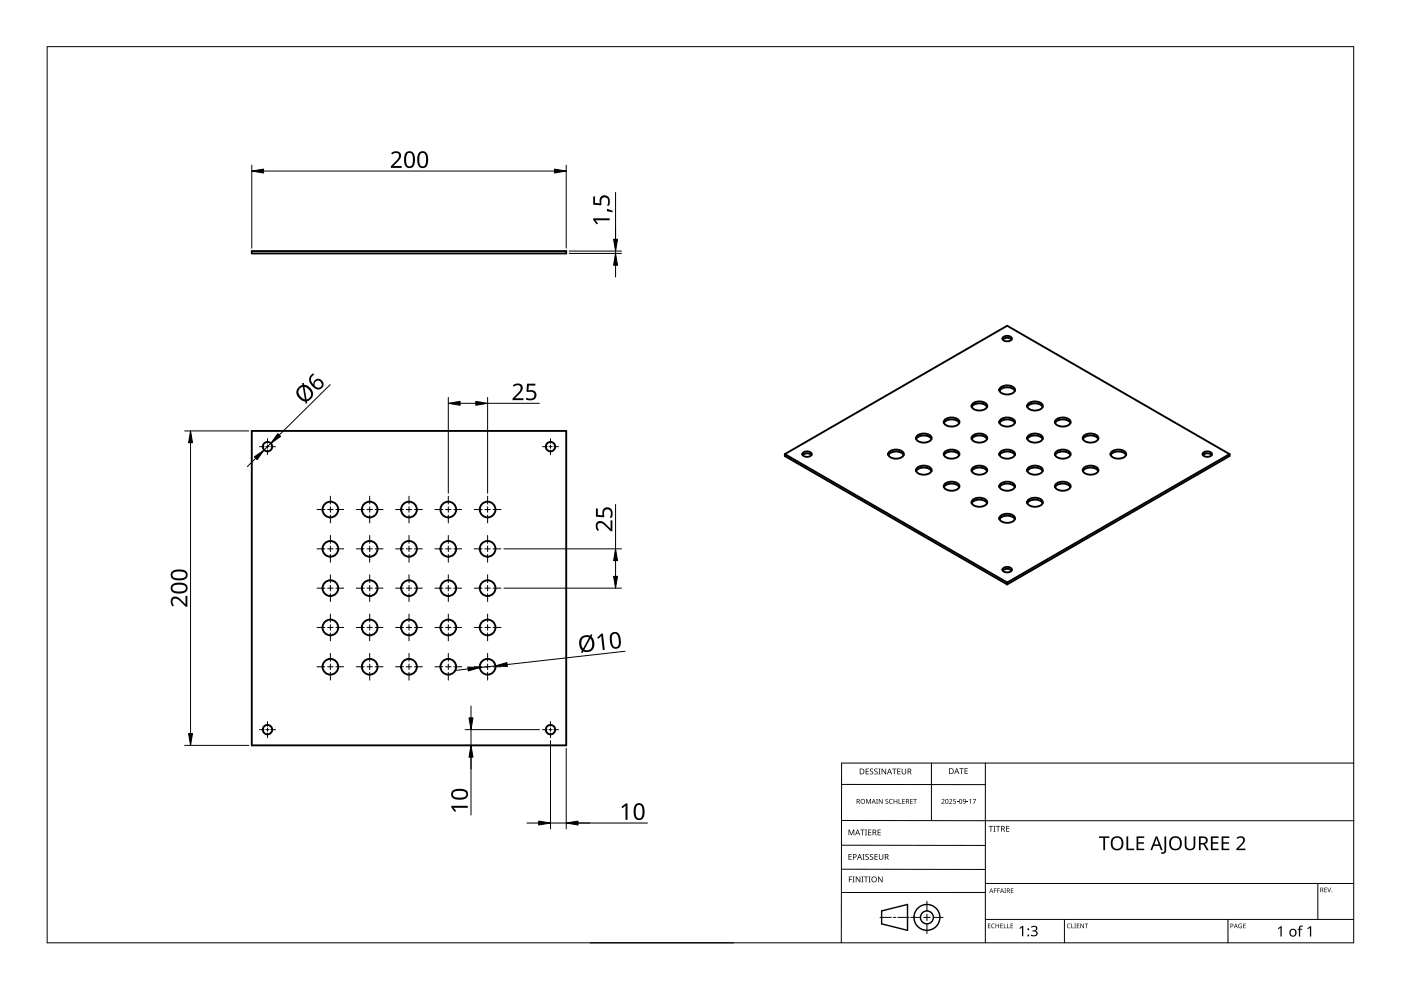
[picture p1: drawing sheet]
<svg xmlns="http://www.w3.org/2000/svg" width="297mm" height="210mm" viewBox="0 0 297 210" stroke-linecap="round" stroke-linejoin="round" font-family="sans-serif">
<g fill="none" stroke="#000" stroke-width=".4">
<path d="M53.4 53.2h66.6v.5h-66.6zM212.6 72a1.36 1.36 0 0 1 1.9 0M212.6 71.6a1.25 1.25 0 0 1 1.9 .2 1.15 1.15 0 0 1-2 0zM53.4 91.4h66.6v66.6h-66.6zM166.4 96.3l47.1-27.2 47.2 27.2M166.4 96.3l47.1 27.2M166.4 96.3v.4l47.1 27.2M170.2 96.5a1.36 1.36 0 0 1 1.9 0M170.2 96.1a1.25 1.25 0 0 1 1.9 .2 1.15 1.15 0 0 1-2 0zM188.3 96.5a2.13 2.13 0 0 1 3.3 0M188.6 95.7a2.34 2.34 0 0 1 3 .3 .93 .93 0 0 1-1.1 1.2 1.73 1.73 0 0 1-2.2-.9zM194.2 99.9a2.13 2.13 0 0 1 3.3 0"/>
<path d="M194.5 92.3a2.34 2.34 0 0 1 2.9 .3 .93 .93 0 0 1-1 1.2 1.73 1.73 0 0 1-2.2-.9zM194.5 99.1a2.34 2.34 0 0 1 2.9 .3 .93 .93 0 0 1-1 1.2 1.73 1.73 0 0 1-2.2-.9zM197.5 93.1a2.13 2.13 0 0 0-3.3 0M200.1 89.7a2.13 2.13 0 0 1 3.3 0M200.1 96.5a2.13 2.13 0 0 1 3.3 0M200.4 88.9a2.34 2.34 0 0 1 2.9 .3 .93 .93 0 0 1-1 1.2 1.73 1.73 0 0 1-2.2-.9zM200.4 95.7a2.34 2.34 0 0 1 2.9 .3 .93 .93 0 0 1-1 1.2 1.73 1.73 0 0 1-2.2-.9zM206 99.9a2.13 2.13 0 0 1 3.3 0M206 86.3a2.13 2.13 0 0 1 3.3 0M206.3 99.1a2.34 2.34 0 0 1 2.9 .3 .93 .93 0 0 1-1 1.2 1.72 1.72 0 0 1-2.2-.9zM206.3 92.3a2.34 2.34 0 0 1 2.9 .3 .93 .93 0 0 1-1 1.2 1.73 1.73 0 0 1-2.2-.9zM206.3 85.5a2.34 2.34 0 0 1 2.9 .3 .93 .93 0 0 1-1 1.2 1.73 1.73 0 0 1-2.2-.9z"/>
<path d="M209.3 93.1a2.13 2.13 0 0 0-3.3 0M211.9 89.7a2.13 2.13 0 0 1 3.3 0M211.9 96.5a2.13 2.13 0 0 1 3.3 0M212.2 82.1a2.34 2.34 0 0 1 2.9 .3 .93 .93 0 0 1-1 1.2 1.72 1.72 0 0 1-2.2-.9zM212.2 95.7a2.34 2.34 0 0 1 2.9 .3 .93 .93 0 0 1-1 1.2 1.73 1.73 0 0 1-2.2-.9zM212.2 88.9a2.34 2.34 0 0 1 2.9 .3 .93 .93 0 0 1-1 1.2 1.72 1.72 0 0 1-2.2-.9zM215.2 82.9a2.13 2.13 0 0 0-3.3 0M217.8 99.9a2.13 2.13 0 0 1 3.3 0M217.8 86.3a2.13 2.13 0 0 1 3.3 0M218.1 92.3a2.34 2.34 0 0 1 2.9 .3 .93 .93 0 0 1-1 1.2 1.72 1.72 0 0 1-2.2-.9zM218.1 85.5a2.34 2.34 0 0 1 2.9 .3 .93 .93 0 0 1-1 1.2 1.73 1.73 0 0 1-2.2-.9zM218.1 99.1a2.34 2.34 0 0 1 2.9 .3 .93 .93 0 0 1-1 1.2 1.72 1.72 0 0 1-2.2-.9z"/>
<path d="M221.1 93.1a2.13 2.13 0 0 0-3.3 0M223.7 89.7a2.13 2.13 0 0 1 3.3 0M223.7 96.5a2.13 2.13 0 0 1 3.3 0M224 95.7a2.34 2.34 0 0 1 2.9 .3 .93 .93 0 0 1-1 1.2 1.72 1.72 0 0 1-2.2-.9zM224 88.9a2.34 2.34 0 0 1 2.9 .3 .93 .93 0 0 1-1 1.2 1.72 1.72 0 0 1-2.2-.9zM229.6 99.9a2.13 2.13 0 0 1 3.3 0M229.9 92.3a2.34 2.34 0 0 1 2.9 .3 .93 .93 0 0 1-1.1 1.2 1.72 1.72 0 0 1-2.1-.9zM229.9 99.1a2.34 2.34 0 0 1 2.9 .3 .93 .93 0 0 1-1.1 1.2 1.72 1.72 0 0 1-2.1-.9zM232.9 93.1a2.13 2.13 0 0 0-3.3 0M235.5 96.5a2.13 2.13 0 0 1 3.2 0M235.8 95.7a2.34 2.34 0 0 1 2.9 .3 .93 .93 0 0 1-1.1 1.2 1.72 1.72 0 0 1-2.2-.9zM255 96.5a1.36 1.36 0 0 1 1.9 0"/>
<path d="M255.1 96.1a1.25 1.25 0 0 1 1.9 .2 1.15 1.15 0 0 1-2 0zM260.7 96.3v.4l-47.2 27.2M260.7 96.3l-47.2 27.2M200.4 102.5a2.34 2.34 0 0 1 2.9 .3 .93 .93 0 0 1-1 1.2 1.73 1.73 0 0 1-2.2-.9zM203.4 103.3a2.13 2.13 0 0 0-3.3 0M206 106.7a2.13 2.13 0 0 1 3.3 0M206.3 105.9a2.34 2.34 0 0 1 2.9 .3 .93 .93 0 0 1-1 1.2 1.73 1.73 0 0 1-2.2-.9zM211.9 110.1a2.13 2.13 0 0 1 3.3 0M212.2 102.5a2.34 2.34 0 0 1 2.9 .3 .93 .93 0 0 1-1 1.2 1.72 1.72 0 0 1-2.2-.9zM212.2 109.3a2.34 2.34 0 0 1 2.9 .3 .93 .93 0 0 1-1 1.2 1.72 1.72 0 0 1-2.2-.9zM215.2 103.3a2.13 2.13 0 0 0-3.3 0M217.8 106.7a2.13 2.13 0 0 1 3.3 0"/>
<path d="M218.1 105.9a2.34 2.34 0 0 1 2.9 .3 .93 .93 0 0 1-1 1.2 1.73 1.73 0 0 1-2.2-.9zM224 102.5a2.34 2.34 0 0 1 2.9 .3 .93 .93 0 0 1-1 1.2 1.72 1.72 0 0 1-2.2-.9zM227 103.3a2.13 2.13 0 0 0-3.3 0M212.6 120.6a1.25 1.25 0 0 1 1.9 .2 1.15 1.15 0 0 1-2 0zM213.5 123.5v.4M214.5 121a1.36 1.36 0 0 0-1.9 0"/>
<circle cx="56.7" cy="94.7" r="1"/>
<circle cx="116.7" cy="94.7" r="1"/>
<circle cx="70" cy="116.4" r="1.67"/>
<circle cx="70" cy="108" r="1.67"/>
<circle cx="78.4" cy="116.4" r="1.67"/>
<circle cx="78.4" cy="108" r="1.67"/>
<circle cx="86.7" cy="116.4" r="1.67"/>
<circle cx="86.7" cy="108" r="1.67"/>
<circle cx="95" cy="116.4" r="1.67"/>
<circle cx="95" cy="108" r="1.67"/>
<circle cx="103.4" cy="116.4" r="1.67"/>
<circle cx="103.4" cy="108" r="1.67"/>
<circle cx="70" cy="124.7" r="1.67"/>
<circle cx="70" cy="133" r="1.67"/>
<circle cx="78.4" cy="124.7" r="1.67"/>
<circle cx="78.4" cy="133" r="1.67"/>
<circle cx="86.7" cy="124.7" r="1.67"/>
<circle cx="86.7" cy="133" r="1.67"/>
<circle cx="95" cy="124.7" r="1.67"/>
<circle cx="95" cy="133" r="1.67"/>
<circle cx="103.4" cy="124.7" r="1.67"/>
<circle cx="103.4" cy="133" r="1.67"/>
<circle cx="56.7" cy="154.7" r="1"/>
<circle cx="70" cy="141.4" r="1.67"/>
<circle cx="78.4" cy="141.4" r="1.67"/>
<circle cx="86.7" cy="141.4" r="1.67"/>
<circle cx="95" cy="141.4" r="1.67"/>
<circle cx="103.4" cy="141.4" r="1.67"/>
<circle cx="116.7" cy="154.7" r="1"/>
</g>
<path d="M10 9.9h277v190h-277z" fill="none" stroke="#000" stroke-width=".21"/>
<g fill="none" stroke="#000" stroke-width=".21">
<path d="M178.4 179.2l30.5 .1M178.4 166.3l30.5 .1M178.5 174h108.6M197.5 161.8v12.2M208.9 161.8v38.1M287 161.8h-108.6v38.1M125.1 199.9h30.5M178.4 184.3h30.5M186.6 194.5h2.4M189.4 194.5h.5M190.4 194.5h2.4M193.1 194.5h2.1"/>
<path d="M195.8 194.5h1.4M196.5 191.1v2M196.5 193.8v1.4M196.5 195.9v2M197.9 194.5h2.1M208.9 189.2h-30.5M208.9 187.3h78.1M208.9 194.9h78.1M225.7 194.9v5M260.4 194.9v5M279.4 187.3v7.6"/>
</g>
<g fill="none" stroke="#000" stroke-width=".3">
<path d="M186.9 193.1l5.5-1.3v5.5l-5.5-1.4z"/>
<circle cx="196.5" cy="194.5" r="1.37"/>
<circle cx="196.5" cy="194.5" r="2.74"/>
</g>
<g fill="#000">
<path d="M179.9 175.9h.2l.4 1 .4-1h.2v1.2h-.1v-1.1l-.4 1.1h-.2l-.4-1.1 .1 1.1h-.2zM182.4 175.9h.9v.1h-.4v1.1h-.1v-1.1h-.4zM183.4 175.9h.4l-.1 .1v1l.1 .1h-.4l.1-.1v-1zM183.6 169.4h.2l.3 .8 .4-.8h.2v1h-.2v-.9l-.4 .9-.4-.9 .1 .9h-.2zM183.5 163h.7v.1h-.5v.4h.5v.1h-.5v.4h.5v.2h-.7zM184.1 175.9h.6v.1h-.5v.4h.5v.1h-.5v.5h.5v.1h-.6zM184.5 163.1l.4-.2 .2 .1v.1a.25 .25 0 0 0-.4-.1 .25 .25 0 0 0 0 .4 .4 .4 0 0 1 .5 .3 .4 .4 0 0 1-.3 .5 .4 .4 0 0 1-.5-.2h.1a.27 .27 0 0 0 .4 .1 .27 .27 0 0 0-.1-.4l-.3-.3zM185.4 163.1l.4-.2 .3 .1-.1 .1a.25 .25 0 0 0-.4-.1 .25 .25 0 0 0 0 .4 .4 .4 0 0 1 .5 .3 .4 .4 0 0 1-.3 .5 .4 .4 0 0 1-.5-.2h.1a.27 .27 0 0 0 .4 .1 .27 .27 0 0 0 0-.4l-.4-.3zM185.8 169.4h.3l-.1 .1v.8l.1 .1h-.3l.1-.1zM186.2 163h.5l-.2 .1v1l.2 .1h-.5l.2-.1v-1zM186.1 175.9h.6v.1h-.5v.4h.5v.1h-.5v.5h.5v.1h-.6zM186.3 169.4h.2l.5 .8v-.8h.1v1h-.1l-.6-.8v.8h-.1z"/>
<path d="M186.9 163h.2l.6 1v-1h.2v1.2h-.2l-.6-1v1h-.2zM187.8 169.5l.3-.1h.2v.2a.25 .25 0 0 0-.3-.1 .25 .25 0 0 0-.1 .3 .25 .25 0 0 0 .3 .1 .32 .32 0 0 1 0 .5 .32 .32 0 0 1-.5-.1 .25 .25 0 0 0 .4 .1 .25 .25 0 0 0 0-.4l-.3-.2zM188.6 169.5l.4-.1h.3l-.1 .2a.41 .41 0 0 0-.6 .3 .41 .41 0 0 0 .6 .4 .48 .48 0 0 1-.6-.1 .48 .48 0 0 1 0-.7zM189.1 163h1v.1h-.4v1.1h-.2v-1.1h-.4zM189.5 169.4h.1v.4h.5v-.4h.1v1h-.1v-.5h-.5v.5h-.1zM190.5 169.4h.2v.9h.4v.1h-.6zM190.2 163h.7v.1h-.5v.4h.5v.1h-.5v.4h.5v.2h-.7zM191.3 169.4h.5v.1h-.4v.3h.4v.1h-.4v.4h.4v.1h-.5zM191.2 163h.1v.8a.32 .32 0 0 0 .3 .3 .32 .32 0 0 0 .4-.4v-.7h.1v.7a.47 .47 0 0 1-.5 .5 .47 .47 0 0 1-.4-.5zM193 169.4h.5v.1h-.4v.3h.4v.1h-.4v.4h.4v.1h-.5zM193.6 169.4h.8v.1h-.3v.9h-.2v-.9h-.3zM199.6 169.5a.37 .37 0 0 1 .6 0 .37 .37 0 0 1-.2 .6l-.2 .2h.5v.1h-.7l.3-.4a.27 .27 0 0 0 .2-.3 .27 .27 0 0 0-.4-.1z"/>
<path d="M201.2 169.5a.37 .37 0 0 1 .6 0 .37 .37 0 0 1-.2 .6l-.2 .2h.5v.1h-.7l.3-.4a.27 .27 0 0 0 .3-.3 .27 .27 0 0 0-.5-.1zM202.1 169.4h.5v.1h-.4v.3a.34 .34 0 0 1 .5 .2 .34 .34 0 0 1-.2 .4 .34 .34 0 0 1-.4-.1 .29 .29 0 0 0 .4 0 .29 .29 0 0 0 0-.4 .29 .29 0 0 0-.4 0zM202.9 170l.3 .1zM203.4 162.9h.9v.1h-.4v1.1h-.1v-1.1h-.4zM204.9 170l.4 .1zM204.5 162.9h.7v.1h-.5v.4h.4v.1h-.4v.5h.5v.1h-.7zM205.5 169.6l.4-.2v1h-.2v-.9zM206.2 169.4h.7l-.4 1h-.1l.4-.9h-.6zM209.6 175.1h.9v.2h-.3v1h-.2v-1h-.4zM210.6 175.1h.5l-.2 .1v1l.2 .1h-.5l.2-.1v-1zM211.2 175.1h.9v.2h-.4v1h-.2v-1h-.3zM213.3 175.1h.7v.2h-.5v.3h.5v.2h-.5v.4h.5v.1h-.7z"/>
<path d="M251.2 177.3h.3v1.9a.76 .76 0 0 0 .8 .8 .76 .76 0 0 0 .8-.8v-1.9h.3v1.9a1.12 1.12 0 0 1-1.1 1.1 1.12 1.12 0 0 1-1.1-1.1zM180 185.8h.7v.2h-.6v.4h.5v.1h-.5v.6h-.1zM179.9 181.1h.7v.1h-.5v.4h.4v.1h-.4v.5h.5v.1h-.7zM180.8 185.8h.4l-.1 .2v.9l.1 .2h-.4l.1-.2v-.9zM181.4 185.8h.2l.7 1.1v-1.1h.1v1.3h-.2l-.6-1v1h-.2zM182.6 185.8h.5l-.2 .2v.9l.2 .2h-.5l.2-.2v-.9zM182.9 181.1h.4l-.1 .1v1l.1 .1h-.4l.1-.1v-1zM183.2 185.8h.9v.2h-.4v1.1h-.2v-1.1h-.3zM183.5 181.2l.5-.1h.2v.2a.25 .25 0 0 0-.4-.1 .25 .25 0 0 0 0 .4 .4 .4 0 0 1 .4 .3 .4 .4 0 0 1-.2 .4 .4 .4 0 0 1-.5-.2 .27 .27 0 0 0 .5 .1 .27 .27 0 0 0-.1-.4l-.4-.3zM184.2 185.8h.4l-.1 .2v.9l.1 .2h-.4l.1-.2v-.9zM184.5 181.2l.4-.1h.2v.2a.25 .25 0 0 0-.4-.1 .25 .25 0 0 0 0 .4 .4 .4 0 0 1 .5 .3 .4 .4 0 0 1-.3 .4 .4 .4 0 0 1-.5-.2h.1a.27 .27 0 0 0 .4 .1 .27 .27 0 0 0-.1-.4l-.3-.3zM185.4 181.1h.7v.1h-.5v.4h.5v.1h-.5v.5h.5v.1h-.7z"/>
<path d="M186.2 185.8h.1l.7 1.1v-1.1h.1v1.3h-.2l-.6-1v1h-.1zM186.3 181.1h.2v.8a.32 .32 0 0 0 .3 .3 .32 .32 0 0 0 .3-.3v-.8h.2v.8a.47 .47 0 0 1-.5 .4 .47 .47 0 0 1-.5-.4zM209.5 195.8h.5l-.4 .1v.3h.4l-.4 .1v.4l.4 .1h-.5zM210.3 196l.3-.2 .3 .1v.1a.39 .39 0 0 0-.6 .3 .39 .39 0 0 0 .6 .4 .46 .46 0 0 1-.7-.1 .46 .46 0 0 1 .1-.6zM210.7 188.4h.6l-.4 .1v.3h.4l-.4 .1v.4h-.2zM211.4 188.4h.6l-.4 .1v.3h.4l-.4 .1v.4h-.2zM211.1 195.8h.1v.4h.5v-.4h.1v1h-.1v-.5h-.5v.5h-.1zM212.1 195.8h.5l-.4 .1v.3h.4l-.4 .1v.4l.4 .1h-.5zM212.8 195.8h.2v.9l.4 .1h-.6zM212.9 188.4h.4l-.1 .1 .1 .8h-.4l.2-.1zM213.6 195.8h.1v.9l.4 .1h-.5zM214.3 195.8h.5l-.4 .1v.3h.4l-.4 .1v.4l.4 .1h-.5z"/>
<path d="M214.3 188.4h.6l-.5 .1v.3h.4l-.4 .1v.3l.5 .1h-.6zM216.1 196.8l.6-.5h.3v2.2h-.3v-1.9l-.4 .4zM218.6 196.5a.72 .72 0 0 1 .9-.3 .72 .72 0 0 1 .4 .9l-.4 .3a.62 .62 0 0 1 .5 .7 .62 .62 0 0 1-.8 .4l-.6-.1v-.2l.4 .1a.45 .45 0 0 0 .7-.3 .45 .45 0 0 0-.6-.5h-.2v-.2a.46 .46 0 0 0 .6-.1 .46 .46 0 0 0 0-.6l-.8 .1zM226.3 196l.4-.2 .3 .1-.1 .1a.39 .39 0 0 0-.6 .3 .39 .39 0 0 0 .6 .4 .46 .46 0 0 1-.6-.1 .46 .46 0 0 1 0-.6zM227.1 195.8h.2v.9l.4 .1h-.6zM227.8 195.8h.3l-.1 .1 .1 .9h-.3l.1-.1zM228.3 195.8h.5l-.4 .1v.3h.4l-.4 .1v.4l.4 .1h-.5zM229.1 195.8h.1l.5 .8v-.8h.1v1h-.1l-.5-.8v.8h-.1zM230 195.8h.7l-.3 .1v.9h-.1v-.9zM233 177.3h2.2v.4h-.9v2.6h-.4v-2.6h-.9zM238.8 177.3h.4v2.6h1.3v.4h-1.7zM241 177.3h1.6v.4h-1.3v.9h1.2v.3h-1.2v1h1.3v.4h-1.6z"/>
<path d="M246.9 177.3h.4v2.9a.75 .75 0 0 1-1.1 .8v-.3a.45 .45 0 0 0 .5 0 .45 .45 0 0 0 .2-.5zM256.7 177.3h1.7v.4h-1.3v.9h1.2v.3h-1.2v1h1.3v.4h-1.7zM259 177.3h1.6v.4h-1.2v.9h1.2v.3h-1.2v1h1.2v.4h-1.6zM262.7 196l.6-.1-.1 .1a.4 .4 0 0 0-.5 .3 .4 .4 0 0 0 .5 .4v-.3l-.2-.1h.3v.5a.53 .53 0 0 1-.7-.1 .53 .53 0 0 1 .1-.7zM262.2 177.6a.97 .97 0 0 1 1.1-.3 .97 .97 0 0 1 .6 1l-.2 .5-1.1 1.1h1.5v.4h-2v-.3l1.2-1.2a.67 .67 0 0 0 .1-1.1 .67 .67 0 0 0-1 .2zM263.6 195.8h.5l-.4 .1v.3h.4l-.4 .1v.4l.4 .1h-.5zM270.9 196.8l.6-.4h.2v2.2h-.2v-1.9l-.4 .3zM275.5 196.4l.7-.1v.2h-.4l-.1 .2v.2h.4v.2h-.4v1.5h-.3v-1.5h-.3l.3-.2zM277.2 196.8l.6-.4h.2v2.2h-.3v-1.9l-.4 .3zM280.8 188.2h.5l-.4 .1v.3h.4l-.4 .1v.4l.4 .1h-.5zM281.4 188.2h.1l.3 .8 .3-.8h.1l-.3 1h-.1z"/>
<path d="M181.6 169.4h.3a.29 .29 0 0 1 .4 .2 .29 .29 0 0 1-.2 .4l.3 .4h-.2l-.2-.4h-.2v.4h-.2zM181.8 169.5v.4h.1a.2 .2 0 0 0 .2-.2 .2 .2 0 0 0-.2-.2z"/>
<path d="M181.8 175.9h.1l.5 1.2h-.2l-.1-.4h-.5l-.2 .4h-.1zM181.8 176l-.2 .6h.4z"/>
<path d="M182.3 163h.4a.61 .61 0 0 1 .6 .6 .61 .61 0 0 1-.7 .6h-.3zM182.4 163.1v.9h.2a.48 .48 0 0 0 .5-.4 .48 .48 0 0 0-.5-.5z"/>
<path d="M182.4 169.9a.51 .51 0 0 1 1 0 .51 .51 0 0 1-1 0zM182.6 169.9a.4 .4 0 0 0 .8 0 .4 .4 0 0 0-.8 0z"/>
<path d="M185 175.9h.3a.35 .35 0 0 1 .5 .2 .35 .35 0 0 1-.3 .5l.4 .5h-.2l-.3-.5h-.2v.5h-.2zM185.2 176v.5h.1a.23 .23 0 0 0 .3-.3 .23 .23 0 0 0-.3-.2z"/>
<path d="M185.2 169.4l.5 1-.3-.3h-.4l-.2 .3zM185.2 169.5l-.1 .5h.3z"/>
<path d="M188.5 163h.2l.4 1.2h-.1l-.2-.4h-.5l-.1 .4h-.2zM188.6 163.1l-.2 .6h.4z"/>
<path d="M192.1 169.4h.3a.29 .29 0 0 1 .3 .2 .29 .29 0 0 1-.2 .4l.3 .4h-.1l-.3-.4h-.2v.4h-.1zM192.2 169.5v.4h.2a.2 .2 0 0 0 .2-.2 .2 .2 0 0 0-.3-.2z"/>
<path d="M192.4 163h.4a.35 .35 0 0 1 .4 .2 .35 .35 0 0 1-.2 .4l.3 .6h-.2l-.3-.5h-.2v.5h-.2zM192.6 163.1v.4h.2a.23 .23 0 0 0 .3-.2 .23 .23 0 0 0-.3-.2z"/>
<path d="M200.5 169.5l.4-.1 .2 .2v.5l-.2 .3h-.3l-.2-.2zM200.6 169.6v.1a.37 .37 0 0 0-.1 .4 .37 .37 0 0 0 .4 .2 .4 .4 0 0 0 .1-.5 .4 .4 0 0 0-.4-.2z"/>
<path d="M201.2 162.9h.4a.61 .61 0 0 1 .6 .6 .61 .61 0 0 1-.6 .6h-.4zM201.4 163v1h.1a.48 .48 0 0 0 .5-.5 .48 .48 0 0 0-.4-.5z"/>
<path d="M202.8 162.9h.1l.5 1.2h-.2l-.1-.4h-.5l-.1 .4h-.2zM202.8 163l-.1 .6h.3z"/>
<path d="M203.5 169.5l.3-.1 .2 .2v.5l-.2 .3h-.3l-.1-.2zM203.5 169.6v.1a.37 .37 0 0 0-.1 .4 .37 .37 0 0 0 .4 .2 .4 .4 0 0 0 .1-.5 .4 .4 0 0 0-.4-.2z"/>
<path d="M204.2 169.5a.49 .49 0 0 1 .6 .4 .49 .49 0 0 1-.4 .5l-.2-.1h.4l.1-.4a.32 .32 0 0 1-.5 .1 .32 .32 0 0 1 0-.5zM204.3 169.7a.22 .22 0 0 0 .4 0 .22 .22 0 0 0-.4 0z"/>
<path d="M212.3 175.1h.3a.35 .35 0 0 1 .4 .3 .35 .35 0 0 1-.2 .4l.3 .5h-.2l-.3-.5h-.2v.5h-.1zM212.4 175.2v.5h.2a.23 .23 0 0 0 .3-.2 .23 .23 0 0 0-.3-.3z"/>
<path d="M235.8 177.7a1.44 1.44 0 0 1 1.9-.1 1.44 1.44 0 0 1 .4 1.8 1.39 1.39 0 0 1-1.9 .8 1.39 1.39 0 0 1-.7-1.9zM236.2 177.9a1.23 1.23 0 0 0 .5 2.1 1.23 1.23 0 0 0 1.1-1 1.23 1.23 0 0 0-.5-1.3l-.7-.1z"/>
<path d="M248.2 177.7a1.44 1.44 0 0 1 1.9-.1 1.44 1.44 0 0 1 .4 1.8 1.39 1.39 0 0 1-1.9 .8 1.39 1.39 0 0 1-.7-1.9zM248.6 177.9a1.23 1.23 0 0 0 .5 2.1 1.23 1.23 0 0 0 1.1-1 1.23 1.23 0 0 0-.6-1.3l-.6-.1z"/>
<path d="M254.2 177.3h.8a.84 .84 0 0 1 1 .6 .84 .84 0 0 1-.5 1.1l.8 1.3h-.5l-.7-1.2h-.5v1.2h-.4zM254.6 177.7v1h.4a.56 .56 0 0 0 .7-.5 .56 .56 0 0 0-.7-.5z"/>
<path d="M180.8 181.1h.4a.41 .41 0 0 1 .4 .5 .41 .41 0 0 1-.6 .2v.5h-.2zM181 181.2v.5a.29 .29 0 0 0 .5-.3 .29 .29 0 0 0-.5-.2z"/>
<path d="M182.2 181.1h.1l.5 1.2h-.2l-.1-.4h-.5l-.1 .4h-.2zM182.3 181.2l-.2 .6h.3z"/>
<path d="M184.7 186.5a.61 .61 0 0 1 1.2 0 .61 .61 0 0 1-1.2 0zM184.9 186.5a.45 .45 0 0 0 .9 0 .45 .45 0 0 0-.9 0z"/>
<path d="M187.6 181.1h.3a.35 .35 0 0 1 .5 .2 .35 .35 0 0 1-.3 .4l.4 .6h-.2l-.3-.5h-.3v.5h-.1zM187.7 181.2v.5h.2a.23 .23 0 0 0 .3-.3 .23 .23 0 0 0-.3-.2z"/>
<path d="M210.1 188.4l.5 .9-.2-.3h-.4l-.3 .3zM210.2 188.5l-.2 .4h.3z"/>
<path d="M212.4 188.4l.5 .9-.3-.3h-.3l-.3 .3zM212.4 188.5l-.1 .4h.3z"/>
<path d="M213.5 188.4h.2a.28 .28 0 0 1 .4 .2 .28 .28 0 0 1-.2 .3l.3 .4-.4-.4h-.2v.4h-.1zM213.6 188.5v.3h.1a.19 .19 0 0 0 .3-.2 .19 .19 0 0 0-.3-.1z"/>
<path d="M245 177.3h.4l1.1 3h-.4l-.3-.9h-1.2l-.3 .9h-.4zM245.2 177.7l-.5 1.3h1z"/>
<path d="M260.9 195.8h.2a.32 .32 0 0 1 .4 .4 .32 .32 0 0 1-.5 .2v.4h-.1zM261 195.9v.4a.24 .24 0 0 0 .4-.2 .24 .24 0 0 0-.4-.2z"/>
<path d="M262 195.8l.4 1-.2-.3h-.4l-.2 .3zM262 196l-.1 .4h.3z"/>
<path d="M273.6 197.1a.82 .82 0 0 1 1.2 .1 .82 .82 0 0 1-.2 1.2 .82 .82 0 0 1-1.2-.4zM273.8 197.2a.6 .6 0 0 0-.1 .8 .6 .6 0 0 0 .8 .2l.1-.3a.53 .53 0 0 0-.1-.6 .53 .53 0 0 0-.7-.1z"/>
<path d="M279.9 188.2h.3a.28 .28 0 0 1 .3 .2 .28 .28 0 0 1-.1 .3l.2 .5-.3-.4h-.2v.4h-.2zM280.1 188.3v.4h.1a.19 .19 0 0 0 .2-.2 .19 .19 0 0 0-.2-.2z"/>
<circle cx="218" cy="198.3" r=".2"/>
<circle cx="218" cy="197" r=".2"/>
<circle cx="282.4" cy="189.1" r=".09"/>
</g>
<g fill="none" stroke="#000" stroke-width=".21">
<path d="M55 94.7h1M56.4 94.7h.7M56.7 93v1M56.7 94.4v.7M56.7 95.4v1M57.4 94.7h1M115 94.7h1M116.4 94.7h.7M116.7 93v1M116.7 94.4v.7M116.7 95.4v1M117.4 94.7h1"/>
<path d="M67.2 108h1.7M67.2 116.4h1.7M69.5 108h1.1M69.5 116.4h1.1M70 105.2v1.7M70 107.5v1.1M70 109.2v1.7M70 113.5v1.7M70 115.8v1.2M70 117.5v1.7M71.2 108h1.7M71.2 116.4h1.7"/>
<path d="M75.5 108h1.7M75.5 116.4h1.7M77.8 108h1.2M77.8 116.4h1.2M78.4 105.2v1.7M78.4 107.5v1.1M78.4 109.2v1.7M78.4 113.5v1.7M78.4 115.8v1.2M78.4 117.5v1.7M79.5 108h1.7M79.5 116.4h1.7"/>
<path d="M83.9 108h1.6M83.9 116.4h1.6M86.1 108h1.2M86.1 116.4h1.2M86.7 105.2v1.7M86.7 107.5v1.1M86.7 109.2v1.7M86.7 113.5v1.7M86.7 115.8v1.2M86.7 117.5v1.7M87.9 108h1.6M87.9 116.4h1.6"/>
<path d="M92.2 108h1.7M92.2 116.4h1.7M94.5 108h1.1M94.5 116.4h1.1M95 105.2v1.7M95 107.5v1.1M95 109.2v1.7M95 113.5v1.7M95 115.8v1.2M95 117.5v1.7M96.2 108h1.7M96.2 116.4h1.7"/>
<path d="M100.5 108h1.7M100.5 116.4h1.7M102.8 108h1.2M102.8 116.4h1.2M103.4 105.2v1.7M103.4 107.5v1.1M103.4 109.2v1.7M103.4 113.5v1.7M103.4 115.8v1.2M103.4 117.5v1.7M104.5 108h1.7M104.5 116.4h1.7"/>
<path d="M67.2 124.7h1.7M67.2 133h1.7M69.5 124.7h1.1M69.5 133h1.1M70 121.9v1.6M70 124.1v1.2M70 125.9v1.6M70 130.2v1.7M70 132.5v1.1M70 134.2v1.7M70 138.5v1.7M71.2 124.7h1.7"/>
<path d="M71.2 133h1.7M75.5 124.7h1.7M75.5 133h1.7M77.8 124.7h1.2M77.8 133h1.2M78.4 121.9v1.6M78.4 124.1v1.2M78.4 125.9v1.6M78.4 130.2v1.7M78.4 132.5v1.1M78.4 134.2v1.7M78.4 138.5v1.7"/>
<path d="M79.5 124.7h1.7M79.5 133h1.7M83.9 124.7h1.6M83.9 133h1.6M86.1 124.7h1.2M86.1 133h1.2M86.7 121.9v1.6M86.7 124.1v1.2M86.7 125.9v1.6M86.7 130.2v1.7M86.7 132.5v1.1M86.7 134.2v1.7"/>
<path d="M86.7 138.5v1.7M87.9 124.7h1.6M87.9 133h1.6M92.2 124.7h1.7M92.2 133h1.7M94.5 124.7h1.1M94.5 133h1.1M95 121.9v1.6M95 124.1v1.2M95 125.9v1.6M95 130.2v1.7M95 132.5v1.1"/>
<path d="M95 134.2v1.7M95 138.5v1.7M96.2 124.7h1.7M96.2 133h1.7M100.5 124.7h1.7M100.5 133h1.7M102.8 124.7h1.2M102.8 133h1.2M103.4 121.9v1.6M103.4 124.1v1.2M103.4 125.9v1.6M103.4 130.2v1.7"/>
<path d="M103.4 132.5v1.1M103.4 134.2v1.7M103.4 138.5v1.7M104.5 124.7h1.7M104.5 133h1.7M55 154.7h1M56.4 154.7h.7M56.7 153v1M56.7 154.4v.7M56.7 155.4v1M57.4 154.7h1M67.2 141.4h1.7"/>
<path d="M69.5 141.4h1.1M70 140.8v1.2M70 142.5v1.7M71.2 141.4h1.7M75.5 141.4h1.7M77.8 141.4h1.2M78.4 140.8v1.2M78.4 142.5v1.7M79.5 141.4h1.7M83.9 141.4h1.6M86.1 141.4h1.2M86.7 140.8v1.2"/>
<path d="M86.7 142.5v1.7M87.9 141.4h1.6M92.2 141.4h1.7M94.5 141.4h1.1M95 140.8v1.2M95 142.5v1.7M96.2 141.4h1.7M100.5 141.4h1.7M102.8 141.4h1.2M103.4 140.8v1.2M103.4 142.5v1.7M104.5 141.4h1.7"/>
<path d="M115 154.7h1M116.4 154.7h.7M116.7 153v1M116.7 154.4v.7M116.7 155.4v1M117.4 154.7h1"/>
</g>
<g fill="none" stroke="#000" stroke-width=".21">
<path d="M53.4 35v17.6M55.9 36.3h61.6M120 35v17.6M120.7 53.2h11.1M120.7 53.7h11.1M130.5 40.8v12.9M130.5 56.2v2.5M39.2 91.4h13.6M40.4 93.9v61.6M54.2 97.2l-1.8 1.7M57.4 94l-1.4 1.4M70 81.6l-10.8 10.6"/>
<path d="M95 84.3v20.3M97.5 85.5h3.4M103.4 84.3v20.3M103.4 85.5h10.9M106.8 116.4h25M130.5 107v9.4M130.5 118.9v3.3M106.8 124.7h25M132.5 138.1l-25 2.8M39.2 158h13.6M98.6 158h.6M98.6 154.7h15.8"/>
<path d="M99.2 141.8l-2.4 .3M99.9 149.7v2.5M99.9 154.7v18.1M105 141.2l-3.3 .4M116.7 157v18.8M120 158.7v17.1M111.7 174.5h2.5M116.7 174.5h20.6"/>
</g>
<g fill="#000" stroke="#000" stroke-width=".21">
<path d="M53.4 36.3l2.5-.4v.8zM117.5 35.9l2.5 .4-2.5 .4zM130.5 53.7l.4 2.5h-.8zM130.1 50.7h.8l-.4 2.5zM40.4 91.4l.4 2.5h-.8zM53.9 96.9l2.1-1.5-1.5 2.1zM58.9 91.9l.6 .6-2.1 1.5zM95 85.5l2.5-.4v.8zM100.9 85.1l2.5 .4-2.5 .4zM130.5 116.4l.4 2.5h-.8zM130.1 122.2h.8l-.4 2.5zM40 155.5h.8l-.4 2.5z"/>
<path d="M99.2 141.4l2.5 .2-2.4 .7zM99.4 152.2h.9l-.4 2.5zM105 141.2l2.5-.7 .1 .8zM99.9 158l.4 2.5h-.9zM114.2 174.1l2.5 .4-2.5 .4zM120 174.5l2.5-.4v.8z"/>
</g>
<g fill="#000">
<path d="M82.9 32.5a1.16 1.16 0 0 1 1.3-.5 1.16 1.16 0 0 1 .8 1.2l-.3 .7-1.3 1.3h1.8v.4h-2.3v-.4l1.1-1.1a.98 .98 0 0 0 .2-1.6l-.4-.1-.7 .4zM125.8 41.6h.4v1.4l1 .1a1.17 1.17 0 0 1 .9-1.7 1.17 1.17 0 0 1 1.2 1.6l-.2 .6h-.4a1.03 1.03 0 0 0-.5-1.8 .93 .93 0 0 0-.6 1.5l-.2 .2-1.6-.1zM128.7 44.3l1.2 .4v.3l-1.2-.2zM125.8 46.3h3.5v.4h-3.1l.6 .7-.3 .2-.7-1zM108.7 81.7a1.16 1.16 0 0 1 1.3-.4 1.16 1.16 0 0 1 .8 1.2l-.3 .6-1.3 1.3h1.8v.4h-2.3v-.3l1.1-1.1a.98 .98 0 0 0 .2-1.7h-.4l-.7 .3zM111.8 81.4h1.7v.3h-1.4l-.1 1.1a1.17 1.17 0 0 1 1.8 .9 1.17 1.17 0 0 1-1.6 1.2l-.7-.2v-.4a1.03 1.03 0 0 0 1.8-.5 .93 .93 0 0 0-1.5-.7l-.2-.1zM126.4 107.8h.3v1.4l1.1 .1a1.17 1.17 0 0 1 .9-1.8 1.17 1.17 0 0 1 1.2 1.6l-.2 .7h-.4a1.03 1.03 0 0 0 .3-1.1 1.03 1.03 0 0 0-.8-.7 .93 .93 0 0 0-.7 1.5l-.1 .2-1.6-.1zM126.6 110.8a1.5 1.5 0 0 1 2.1 .6l.7 .7v-1.8h.4v2.3h-.3l-1.1-1.1a.98 .98 0 0 0-1.7-.2v.4l.3 .7-.3 .2a1.46 1.46 0 0 1-.1-1.8zM36.4 126.8a1.5 1.5 0 0 1 2.2 .6l.7 .7v-1.8h.4v2.3h-.3l-1.1-1.1a.98 .98 0 0 0-1.7-.2v.4l.3 .7-.3 .2a1.47 1.47 0 0 1-.2-1.8zM126.6 135.2l.9-.8 .3-.1 .4 3.5h-.4l-.3-3-.6 .7zM95.7 170.9h3.5v.4h-3.1l.6 .6-.3 .3-.7-1zM131.7 171.1l1-.8h.3v3.5h-.4v-3l-.6 .6z"/>
<path d="M86.1 32.3a1.16 1.16 0 0 1 1.3-.1 1.16 1.16 0 0 1 .6 1.2 1.69 1.69 0 0 1-1 2.2 1.27 1.27 0 0 1-1.3-1.5l.1-1.2zM86.4 32.6a2.16 2.16 0 0 0 .2 2.7 .82 .82 0 0 0 .9-1.1 1.35 1.35 0 0 0-.7-1.8z"/>
<path d="M88.9 32.3a1.16 1.16 0 0 1 1.3-.1 1.16 1.16 0 0 1 .6 1.2 1.69 1.69 0 0 1-1 2.2 1.27 1.27 0 0 1-1.3-1.5l.1-1.2zM89.2 32.6a2.16 2.16 0 0 0 .2 2.7 .82 .82 0 0 0 .9-1.1 1.35 1.35 0 0 0-.7-1.8z"/>
<path d="M64.1 81.2h.3l.1 .4a1.81 1.81 0 0 1 1.8 1.4 1.81 1.81 0 0 1-1 2l-.2 .1v.4l-.3 .1-.1-.5a1.84 1.84 0 0 1-1.7-1.2 1.84 1.84 0 0 1 .5-2l.6-.3zM64.6 82l.4 2.7a1.23 1.23 0 0 0 1-1.1 1.23 1.23 0 0 0-.8-1.3zM63.6 82.3l-.1 .2a1.34 1.34 0 0 0 .7 2l.4 .2-.4-2.7z"/>
<path d="M66 79.4l.4-.2 .2 .2a1.18 1.18 0 0 0-.1 2.1 1.08 1.08 0 0 1 1-1.2 1.08 1.08 0 0 1 1.1 1.2 1.22 1.22 0 0 1-.9 1.1 1.22 1.22 0 0 1-1.4-.6 1.64 1.64 0 0 1-.3-2.6zM66.7 81.5a.76 .76 0 0 0 1.5 0 .76 .76 0 0 0-1.5 0z"/>
<path d="M36.4 124a2.6 2.6 0 0 1 3.3 .2 1.22 1.22 0 0 1-.2 1.3 1.22 1.22 0 0 1-1.3 .3 1.53 1.53 0 0 1-2-1zM36.7 124.2a.75 .75 0 0 0 0 1 .75 .75 0 0 0 .9 .2h1a.69 .69 0 0 0 .8-.7 .69 .69 0 0 0-.8-.7h-1.3z"/>
<path d="M36.4 121.2a2.59 2.59 0 0 1 3.3 .2 1.22 1.22 0 0 1-.2 1.3 1.22 1.22 0 0 1-1.3 .3 1.53 1.53 0 0 1-2-1zM36.7 121.4a.75 .75 0 0 0 0 1 .75 .75 0 0 0 .9 .2h1a.69 .69 0 0 0 .8-.7 .69 .69 0 0 0-.8-.7h-1.3z"/>
<path d="M123.2 135.2l.3-.3a1.92 1.92 0 0 1 1.6-.1l.2-.3 .3 .1-.2 .4a1.81 1.81 0 0 1 .5 2.2 1.81 1.81 0 0 1-2 1l-.2-.1-.2 .4-.3-.2 .2-.4a2.26 2.26 0 0 1-.2-2.7zM125.2 135.4l-1.3 2.4a1.23 1.23 0 0 0 1.4-.3 1.23 1.23 0 0 0 .2-1.5zM123.6 135.3a1.86 1.86 0 0 0 0 2.2l1.3-2.3-.6-.1z"/>
<path d="M129.7 134.2a1.22 1.22 0 0 1 1.3 0 1.22 1.22 0 0 1 .6 1.2 1.54 1.54 0 0 1-.8 2.1 1.27 1.27 0 0 1-1.5-1.4v-1.2zM130 134.5a2.41 2.41 0 0 0 .3 2.7 .78 .78 0 0 0 .8-.3 .78 .78 0 0 0 .1-.9 1.35 1.35 0 0 0-.9-1.6z"/>
<path d="M95.9 167.7a2.6 2.6 0 0 1 3.2 .2 1.22 1.22 0 0 1-.2 1.3 1.22 1.22 0 0 1-1.2 .4 1.53 1.53 0 0 1-2-1.1zM96.2 167.9a.75 .75 0 0 0 0 1 .75 .75 0 0 0 .9 .2h1a.69 .69 0 0 0 .8-.7 .69 .69 0 0 0-.8-.7h-1.3z"/>
<path d="M134.8 170.5a1.16 1.16 0 0 1 1.3 0 1.16 1.16 0 0 1 .5 1.2 1.69 1.69 0 0 1-1 2.2 1.27 1.27 0 0 1-1.3-1.6l.2-1.2zM135 170.8a2.16 2.16 0 0 0 .3 2.7 .82 .82 0 0 0 .9-1.1 1.35 1.35 0 0 0-.7-1.7z"/>
</g>
</svg>
